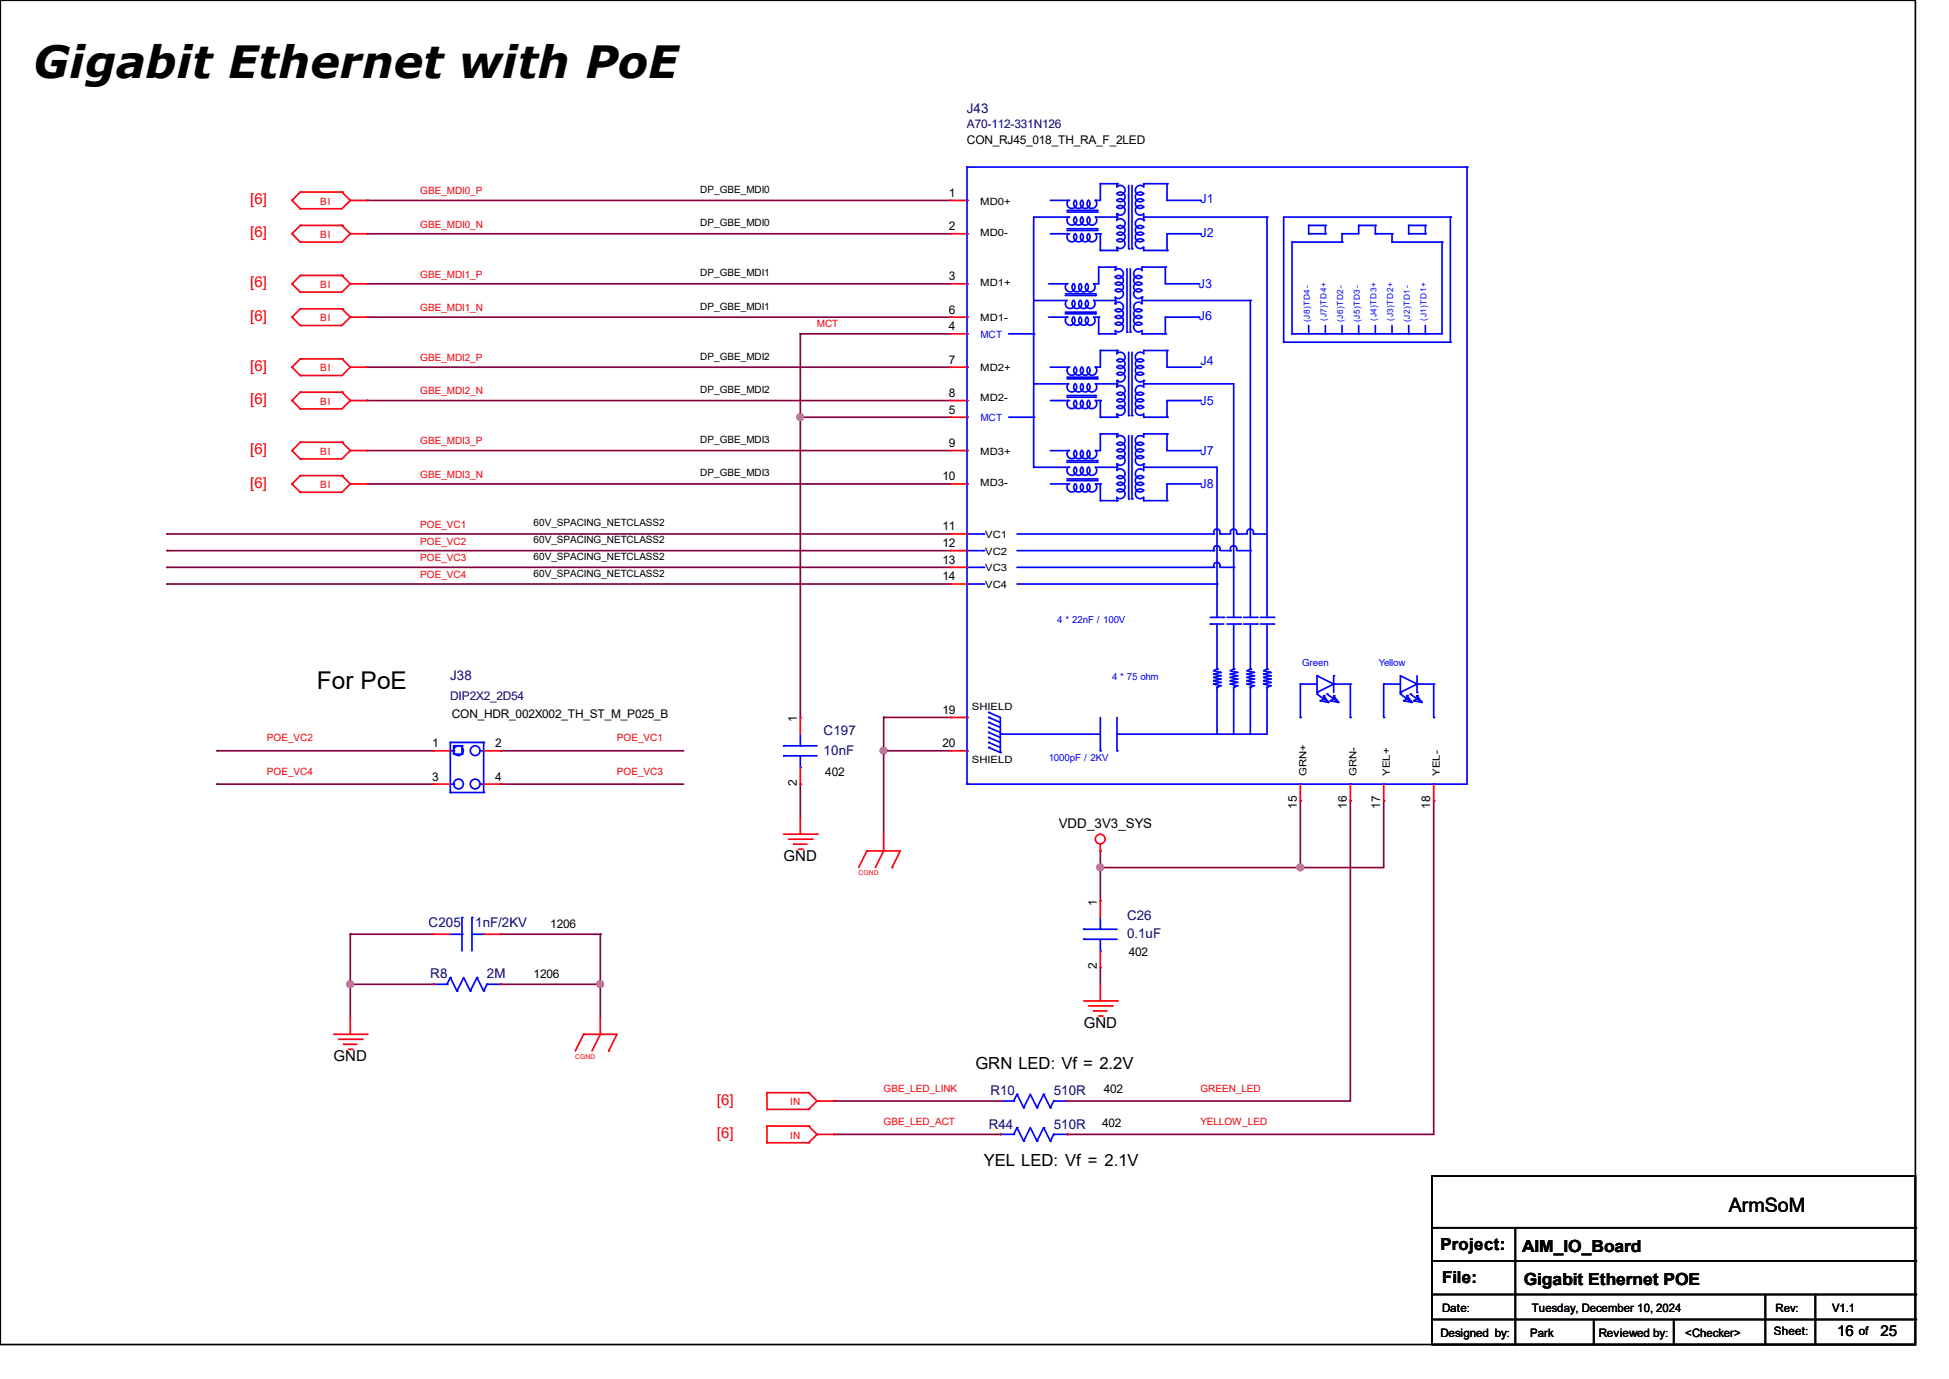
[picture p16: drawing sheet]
<svg xmlns="http://www.w3.org/2000/svg" width="297mm" height="210mm" viewBox="0 0 297 210" stroke-linecap="round" stroke-linejoin="round" font-family="sans-serif">
<defs><g id="words">
<text font-size="6.8" x="5.1" y="11.9">Gigabit Ethernet with PoE</text>
<text font-size="3.7" x="48.3" y="105">For PoE</text>
<text font-size="3" x="263.4" y="184.6">ArmSoM</text>
<g font-size="2.5">
<text x="148.6" y="162.9">GRN LED: Vf = 2.2V</text>
<text x="149.9" y="177.6">YEL LED: Vf = 2.1V</text>
<text x="219.5" y="190.4">Project:</text>
<text x="231.9" y="190.6">AIM_IO_Board</text>
<text x="219.8" y="195.5">File:</text>
<text x="232.2" y="195.7">Gigabit Ethernet POE</text>
</g>
<g font-size="2.3" fill="#f00">
<text x="38.1" y="31.1">[6]</text>
<text x="38.1" y="36.2">[6]</text>
<text x="38.1" y="43.8">[6]</text>
<text x="38.1" y="48.9">[6]</text>
<text x="38.1" y="56.5">[6]</text>
<text x="38.1" y="61.6">[6]</text>
<text x="38.1" y="69.2">[6]</text>
<text x="38.1" y="74.3">[6]</text>
<text x="109.3" y="173.3">[6]</text>
<text x="109.3" y="168.2">[6]</text>
</g>
<g font-size="2.3">
<text x="119.4" y="131.1">GND</text>
<text x="50.8" y="161.6">GND</text>
<text x="165.1" y="156.5">GND</text>
<text x="280" y="203.5">16</text>
<text x="286.6" y="203.5">25</text>
</g>
<g font-size="2" fill="#000080">
<text x="147.4" y="17.2">J43</text>
<text x="68.6" y="103.5">J38</text>
<text x="125.5" y="111.9">C197</text>
<text x="125.5" y="115">10nF</text>
<text x="65.3" y="141.1">C205</text>
<text x="72.4" y="141.1">1nF/2KV</text>
<text x="171.7" y="140.1">C26</text>
<text x="171.7" y="142.9">0.1uF</text>
<text x="65.6" y="149">R8</text>
<text x="74.2" y="149">2M</text>
<text x="150.9" y="166.8">R10</text>
<text x="160.6" y="166.8">510R</text>
<text x="150.7" y="171.9">R44</text>
<text x="160.6" y="171.9">510R</text>
</g>
<text font-size="2" x="161.3" y="126.2">VDD_3V3_SYS</text>
<g font-size="1.9" fill="#00f">
<text x="182.9" y="30.9">J1</text>
<text x="182.9" y="36">J2</text>
<text x="182.7" y="43.9">J3</text>
<text x="182.7" y="48.7">J6</text>
<text x="182.9" y="55.6">J4</text>
<text x="182.9" y="61.7">J5</text>
<text x="182.9" y="69.3">J7</text>
<text x="182.9" y="74.4">J8</text>
</g>
<g font-size="1.8">
<text x="147.4" y="22">CON_RJ45_018_TH_RA_F_2LED</text>
<text x="144.6" y="30">1</text>
<text x="144.6" y="35.1">2</text>
<text x="144.6" y="42.7">3</text>
<text x="144.6" y="47.8">6</text>
<text x="144.6" y="50.3">4</text>
<text x="144.6" y="55.4">7</text>
<text x="144.6" y="63">5</text>
<text x="144.6" y="60.5">8</text>
<text x="144.6" y="68.1">9</text>
<text x="143.6" y="73.2">10</text>
<text x="143.6" y="80.8">11</text>
<text x="143.6" y="83.3">12</text>
<text x="143.6" y="85.9">13</text>
<text x="143.6" y="88.4">14</text>
<text x="65.9" y="113.8">1</text>
<text x="68.9" y="109.3">CON_HDR_002X002_TH_ST_M_P025_B</text>
<text x="75.5" y="113.8">2</text>
<text x="121.4" y="110" transform="rotate(-90 121.4 110)">1</text>
<text x="143.6" y="108.7">19</text>
<text x="143.6" y="113.8">20</text>
<text x="65.9" y="118.9">3</text>
<text x="75.5" y="118.9">4</text>
<text x="121.4" y="119.7" transform="rotate(-90 121.4 119.7)">2</text>
<text x="125.8" y="118.2">402</text>
<text x="197.6" y="123.2" transform="rotate(-90 197.6 123.2)">15</text>
<text x="205.2" y="123.2" transform="rotate(-90 205.2 123.2)">16</text>
<text x="210.3" y="123.2" transform="rotate(-90 210.3 123.2)">17</text>
<text x="217.9" y="123.2" transform="rotate(-90 217.9 123.2)">18</text>
<text x="167.1" y="138" transform="rotate(-90 167.1 138)">1</text>
<text x="83.9" y="141.4">1206</text>
<text x="81.3" y="149">1206</text>
<text x="167.1" y="147.6" transform="rotate(-90 167.1 147.6)">2</text>
<text x="172" y="145.7">402</text>
<text x="168.2" y="166.5">402</text>
<text x="167.9" y="171.6">402</text>
<text x="219.5" y="203.6">Designed by:</text>
<text x="219.8" y="199.8">Date:</text>
<text x="233.2" y="203.6">Park</text>
<text x="233.5" y="199.8">Tuesday, December 10, 2024</text>
<text x="243.6" y="203.6">Reviewed by:</text>
<text x="256.8" y="203.6">&lt;Checker&gt;</text>
<text x="270.3" y="203.3">Sheet:</text>
<text x="279.2" y="199.8">V1.1</text>
<text x="283.3" y="203.3">of</text>
</g>
<g font-size="1.8" fill="#000080">
<text x="147.4" y="19.4">A70-112-331N126</text>
<text x="68.6" y="106.6">DIP2X2_2D54</text>
</g>
<text font-size="1.7" x="270.6" y="199.8">Rev:</text>
<g font-size="1.5" fill="#f00">
<text x="64.1" y="29.6">GBE_MDI0_P</text>
<text x="48.8" y="31.2">BI</text>
<text x="64.1" y="34.7">GBE_MDI0_N</text>
<text x="48.8" y="36.2">BI</text>
<text x="48.8" y="43.9">BI</text>
<text x="64.1" y="47.4">GBE_MDI1_N</text>
<text x="64.1" y="42.3">GBE_MDI1_P</text>
<text x="48.8" y="48.9">BI</text>
<text x="124.5" y="49.8">MCT</text>
<text x="48.8" y="56.6">BI</text>
<text x="64.1" y="55">GBE_MDI2_P</text>
<text x="48.8" y="61.6">BI</text>
<text x="64.1" y="60.1">GBE_MDI2_N</text>
<text x="48.8" y="69.3">BI</text>
<text x="64.1" y="67.7">GBE_MDI3_P</text>
<text x="48.8" y="74.3">BI</text>
<text x="64.1" y="72.8">GBE_MDI3_N</text>
<text x="64.1" y="80.4">POE_VC1</text>
<text x="64.1" y="82.9">POE_VC2</text>
<text x="64.1" y="85.5">POE_VC3</text>
<text x="64.1" y="88">POE_VC4</text>
<text x="40.7" y="112.9">POE_VC2</text>
<text x="94" y="112.9">POE_VC1</text>
<text x="40.7" y="118">POE_VC4</text>
<text x="94" y="118">POE_VC3</text>
<text x="134.7" y="166.2">GBE_LED_LINK</text>
<text x="182.9" y="166.2">GREEN_LED</text>
<text x="120.4" y="173.4">IN</text>
<text x="120.4" y="168.3">IN</text>
<text x="134.7" y="171.3">GBE_LED_ACT</text>
<text x="182.9" y="171.3">YELLOW_LED</text>
</g>
<g font-size="1.5">
<text x="106.7" y="29.4">DP_GBE_MDI0</text>
<text x="106.7" y="34.5">DP_GBE_MDI0</text>
<text x="149.4" y="31.2">MD0+</text>
<text x="149.4" y="36">MD0-</text>
<text x="106.7" y="47.2">DP_GBE_MDI1</text>
<text x="106.7" y="42.1">DP_GBE_MDI1</text>
<text x="149.4" y="43.6">MD1+</text>
<text x="149.4" y="48.9">MD1-</text>
<text x="106.7" y="59.9">DP_GBE_MDI2</text>
<text x="106.7" y="54.8">DP_GBE_MDI2</text>
<text x="149.4" y="56.6">MD2+</text>
<text x="149.4" y="61.1">MD2-</text>
<text x="106.7" y="67.5">DP_GBE_MDI3</text>
<text x="149.4" y="69.3">MD3+</text>
<text x="106.7" y="72.6">DP_GBE_MDI3</text>
<text x="149.4" y="74.1">MD3-</text>
<text x="81.3" y="80.2">60V_SPACING_NETCLASS2</text>
<text x="81.3" y="82.7">60V_SPACING_NETCLASS2</text>
<text x="150.2" y="82">VC1</text>
<text x="81.3" y="85.3">60V_SPACING_NETCLASS2</text>
<text x="81.3" y="87.8">60V_SPACING_NETCLASS2</text>
<text x="150.2" y="84.5">VC2</text>
<text x="150.2" y="87">VC3</text>
<text x="150.2" y="89.6">VC4</text>
<text x="148.1" y="108.1">SHIELD</text>
<text x="148.1" y="116.2">SHIELD</text>
<text x="199.1" y="118.1" transform="rotate(-90 199.1 118.1)">GRN+</text>
<text x="206.7" y="118.1" transform="rotate(-90 206.7 118.1)">GRN-</text>
<text x="211.8" y="118.1" transform="rotate(-90 211.8 118.1)">YEL+</text>
<text x="219.4" y="118.1" transform="rotate(-90 219.4 118.1)">YEL-</text>
</g>
<g font-size="1.5" fill="#00f">
<text x="149.4" y="51.5">MCT</text>
<text x="149.4" y="64.2">MCT</text>
<text x="161.1" y="94.9">4 * 22nF / 100V</text>
<text x="198.4" y="101.5">Green</text>
<text x="210.1" y="101.5">Yellow</text>
<text x="169.5" y="103.5">4 * 75 ohm</text>
<text x="159.8" y="116">1000pF / 2KV</text>
</g>
<g font-size="1.3" fill="#00f">
<text x="199.6" y="49.1" transform="rotate(-90 199.6 49.1)">(J8)TD4-</text>
<text x="202.1" y="48.8" transform="rotate(-90 202.1 48.8)">(J7)TD4+</text>
<text x="204.7" y="49.1" transform="rotate(-90 204.7 49.1)">(J6)TD2-</text>
<text x="207.2" y="49.1" transform="rotate(-90 207.2 49.1)">(J5)TD3-</text>
<text x="209.8" y="48.8" transform="rotate(-90 209.8 48.8)">(J4)TD3+</text>
<text x="212.3" y="48.8" transform="rotate(-90 212.3 48.8)">(J3)TD2+</text>
<text x="214.8" y="49.1" transform="rotate(-90 214.8 49.1)">(J2)TD1-</text>
<text x="217.4" y="48.8" transform="rotate(-90 217.4 48.8)">(J1)TD1+</text>
</g>
<g font-size="1" fill="#f00">
<text x="130.9" y="133.3">CGND</text>
<text x="87.7" y="161.2">CGND</text>
</g>
</g></defs>
<g fill="none" stroke="#000" stroke-width=".25">
<path d="M0 0h291.9v204.8h-291.9zM218.2 179.1h73.7v25.7h-73.7zM218.2 187h73.7M218.2 192.1h73.7M218.2 197.1h73.7M230.9 187v17.8M269 197.1v7.7M276.6 197.1v7.7M291.9 187h.1M291.9 192.1h.1M291.9 197.1h.1M218.2 201h73.7"/>
<path d="M230.9 204.8h.1M242.9 204.8h.1M242.9 201v3.8M255.1 204.8h.1M255.1 201v3.8M269 204.8h.1M276.6 204.8h.1M291.9 201h.1"/>
</g>
<g fill="none" stroke="#800040" stroke-width=".25">
<path d="M55.9 35.6h.1M55.9 30.5h.1M55.9 35.6h88.9M55.9 30.5h88.9M55.9 48.3h.1M55.9 43.2h.1M55.9 55.9h.1M55.9 48.3h88.9M55.9 43.2h88.9M55.9 55.9h88.9M122 50.8h.1M122 50.8v58.5"/>
<path d="M122 50.8h22.8M55.9 61h.1M55.9 73.7h.1M55.9 68.6h.1M55.9 61h88.9M55.9 73.7h88.9M55.9 68.6h88.9M122 63.5h.1M122 63.5h22.8M25.4 81.3h.1M25.4 83.9h.1M25.4 86.4h.1"/>
<path d="M25.4 88.9h.1M25.4 81.3h119.4M25.4 83.9h119.4M25.4 86.4h119.4M25.4 88.9h119.4M33.1 114.3h.1M33.1 119.4h.1M33.1 114.3h33M33.1 119.4h33M76.2 114.3h.1M76.2 119.4h.1M76.2 114.3h28"/>
<path d="M76.2 119.4h28M122 119.4h.1M122 119.4v5.1M134.7 109.3h.1M134.7 114.3h.1M134.7 109.3h10.1M134.7 109.3v17.7M134.7 114.3h10.1M167.7 132.1h.1M167.7 129.6h.1M167.7 129.6v7.6M198.2 122h.1"/>
<path d="M198.2 132.1h.1M198.2 122v10.1M205.8 122h.1M205.8 122v45.7h-43.2M210.9 122h.1M210.9 122v10.1h-43.2M218.5 122h.1M218.5 122v50.8h-55.9M53.4 149.9h.1M53.4 142.3h.1M53.4 149.9h12.7M53.4 142.3h12.7"/>
<path d="M53.4 142.3v12.7M76.2 149.9h.1M76.2 142.3h.1M76.2 149.9h15.3M76.2 142.3h15.3M91.5 149.9h.1M91.5 142.3h.1M91.5 142.3v12.7M167.7 147.4h.1M167.7 147.4v2.5M127 172.8h.1M127 167.7h.1"/>
<path d="M127 172.8h25.4M127 167.7h25.4M162.6 167.7h.1M162.6 172.8h.1"/>
</g>
<g fill="#f0f" stroke="#f0f" stroke-width=".25">
<circle cx="134.6" cy="114.3" r=".49"/>
<circle cx="91.5" cy="149.9" r=".49"/>
<circle cx="53.4" cy="149.9" r=".49"/>
<circle cx="121.9" cy="63.5" r=".49"/>
<circle cx="198.1" cy="132.1" r=".49"/>
<circle cx="167.7" cy="132.1" r=".49"/>
</g>
<g fill="none" stroke="#f00" stroke-width=".25">
<path d="M44.5 35.6h.1M44.5 30.5h.1M44.5 35.6l1.3 1.3M44.5 30.5l1.3 1.3M45.8 34.3h.1M45.8 36.9h.1M45.8 29.3h.1M45.8 31.8h.1M45.8 34.3h6.3M45.8 34.3l-1.3 1.3M45.8 29.3h6.3M45.8 29.3l-1.3 1.2"/>
<path d="M52.1 34.3h.1M52.1 29.3h.1M52.1 34.3l1.3 1.3M52.1 29.3l1.3 1.2M53.4 35.6h.1M53.4 30.5h.1M53.4 35.6h2.5M53.4 35.6l-1.3 1.3h-6.3M53.4 30.5h2.5M53.4 30.5l-1.3 1.3h-6.3M55.9 35.6h.1M55.9 30.5h.1"/>
<path d="M144.8 30.5h.1M144.8 35.6h.1M144.8 35.6h2.6M144.8 30.5h2.6M44.5 55.9h.1M44.5 48.3h.1M44.5 43.2h.1M44.5 55.9l1.3 1.3M44.5 48.3l1.3 1.3M44.5 43.2l1.3 1.3M45.8 59.7h.1M45.8 54.7h.1"/>
<path d="M45.8 57.2h.1M45.8 47h.1M45.8 49.6h.1M45.8 42h.1M45.8 44.5h.1M45.8 59.7h6.3M45.8 59.7l-1.3 1.3M45.8 54.7h6.3M45.8 54.7l-1.3 1.2M45.8 47h6.3M45.8 47l-1.3 1.3M45.8 42h6.3"/>
<path d="M45.8 42l-1.3 1.2M52.1 59.7h.1M52.1 54.7h.1M52.1 47h.1M52.1 42h.1M52.1 59.7l1.3 1.3M52.1 54.7l1.3 1.2M52.1 47l1.3 1.3M52.1 42l1.3 1.2M53.4 55.9h.1M53.4 48.3h.1M53.4 43.2h.1"/>
<path d="M53.4 55.9h2.5M53.4 55.9l-1.3 1.3h-6.3M53.4 48.3h2.5M53.4 48.3l-1.3 1.3h-6.3M53.4 43.2h2.5M53.4 43.2l-1.3 1.3h-6.3M55.9 55.9h.1M55.9 48.3h.1M55.9 43.2h.1M144.8 43.2h.1M144.8 50.8h.1M144.8 48.3h.1"/>
<path d="M144.8 55.9h.1M144.8 55.9h2.6M144.8 48.3h2.6M144.8 43.2h2.6M144.8 50.8h2.6M44.5 73.7h.1M44.5 68.6h.1M44.5 61h.1M44.5 73.7l1.3 1.3M44.5 68.6l1.3 1.3M44.5 61l1.3 1.3M45.8 72.4h.1"/>
<path d="M45.8 75h.1M45.8 67.4h.1M45.8 69.9h.1M45.8 62.3h.1M45.8 72.4h6.3M45.8 72.4l-1.3 1.3M45.8 67.4h6.3M45.8 67.4l-1.3 1.2M52.1 72.4h.1M52.1 67.4h.1M52.1 72.4l1.3 1.3M52.1 67.4l1.3 1.2"/>
<path d="M53.4 73.7h.1M53.4 68.6h.1M53.4 61h.1M53.4 73.7h2.5M53.4 73.7l-1.3 1.3h-6.3M53.4 68.6h2.5M53.4 68.6l-1.3 1.3h-6.3M53.4 61h2.5M53.4 61l-1.3 1.3h-6.3M55.9 73.7h.1M55.9 68.6h.1M55.9 61h.1"/>
<path d="M144.8 63.5h.1M144.8 61h.1M144.8 68.6h.1M144.8 73.7h.1M144.8 73.7h2.6M144.8 68.6h2.6M144.8 61h2.6M144.8 63.5h2.6M144.8 81.3h.1M144.8 83.9h.1M144.8 86.4h.1M144.8 88.9h.1"/>
<path d="M144.8 81.3h2.6M144.8 83.9h2.6M144.8 86.4h2.6M144.8 88.9h2.6M66.1 114.3h.1M66.1 119.4h.1M66.1 114.3h2.5M66.1 119.4h2.5M73.7 114.3h2.5M73.7 119.4h2.5M76.2 114.3h.1M76.2 119.4h.1"/>
<path d="M122 109.3h.1M122 119.4h.1M122 109.3v2.5M122 116.9v2.5M144.8 109.3h.1M144.8 114.3h.1M144.8 109.3h2.6M144.8 114.3h2.6M198.2 119.4v2.6M205.8 119.4v2.6M210.9 119.4v2.6M218.5 119.4v2.6"/>
<path d="M119.4 127h5.1M120.2 127.8h3.5M120.9 128.6h.1M120.9 128.6h2.1M121.7 129.3h.5M122 127h.1M122 124.5v2.5M122.2 129.3h.1M123.7 127.8h.1M124.5 127h.1M132.1 129.6h.1M132.1 129.6l-1.2 2.5"/>
<path d="M132.1 129.6h5.1l-1.3 2.5M134.7 129.6h.1M134.7 127v2.6M134.7 129.6l-1.3 2.5M135.9 132.1h.1M167.7 129.6h.1M167.7 137.2h.1M167.7 128.6v1M167.7 137.2v2.5M198.2 122h.1M205.8 122h.1M210.9 122h.1"/>
<path d="M218.5 122h.1M50.8 157.5h5.1M51.6 158.3h3.6M52.4 159h.1M52.4 159h2M53.1 159.8h.5M53.4 157.5h.1M53.4 155v2.5M53.6 159.8h.1M55.2 158.3h.1M55.9 157.5h.1M66.1 142.3h.1"/>
<path d="M66.1 149.9h.1M66.1 142.3h2.5M73.7 142.3h2.5M76.2 142.3h.1M76.2 149.9h.1M88.9 157.5h.1M88.9 157.5h5.1l-1.2 2.6M88.9 157.5l-1.2 2.6M91.5 157.5h.1M91.5 155v2.5M91.5 157.5l-1.3 2.6M165.1 152.4h5.1"/>
<path d="M165.9 153.2h3.6M166.7 154h.1M166.7 154h2M167.4 154.7h.5M167.7 152.4h.1M167.7 147.4h.1M167.7 144.8v2.6M167.7 149.9v2.5M167.9 154.7h.1M169.5 153.2h.1M170.2 152.4h.1M92.8 160.1h.1"/>
<path d="M116.9 171.5h.1M116.9 174h.1M116.9 166.4h.1M116.9 169h.1M116.9 174h6.3M116.9 171.5h6.3M116.9 166.4v2.6M116.9 171.5v2.5M116.9 169h6.3M116.9 166.4h6.3M123.2 171.5h.1M123.2 174h.1"/>
<path d="M123.2 166.4h.1M123.2 169h.1M123.2 171.5l1.3 1.3M123.2 166.4l1.3 1.3M124.5 172.8h.1M124.5 167.7h.1M124.5 172.8h2.5M124.5 172.8l-1.3 1.2M124.5 167.7h2.5M124.5 167.7l-1.3 1.3M127 172.8h.1M127 167.7h.1"/>
<path d="M152.4 167.7h.1M152.4 172.8h.1M162.6 167.7h.1M162.6 172.8h.1"/>
<circle cx="167.7" cy="127.8" r=".74"/>
</g>
<g fill="none" stroke="#00f" stroke-width=".25">
<path d="M147.4 30.5h.1M147.4 35.6h.1M147.4 25.4h.1M147.4 25.4h76.2M147.4 25.4v94M160.1 35.6h2.8M160.1 30.5h2.8M162.6 34.8h4.6M162.6 32h4.6M162.6 32.3h4.6M162.6 35.1h4.6M162.8 35.6a.74 .74 0 0 0 0 1 .74 .74 0 0 0 1.1 0 .74 .74 0 0 0 0-1"/>
<path d="M162.8 30.5a.74 .74 0 0 0 0 1 .74 .74 0 0 0 1.1 0 .74 .74 0 0 0 0-1M162.8 33a.74 .74 0 0 0 0 1.1 .74 .74 0 0 0 1.1 0 .74 .74 0 0 0 0-1.1M162.9 33.1h.1M162.9 30.5h.1M162.9 35.6h.1M162.9 33.1h-5.4v38.1M163.8 35.6a.74 .74 0 0 0 0 1 .74 .74 0 0 0 1.1 0 .74 .74 0 0 0 0-1M163.8 33a.74 .74 0 0 0 0 1.1 .74 .74 0 0 0 1.1 0 .74 .74 0 0 0 0-1.1M163.8 30.5a.74 .74 0 0 0 0 1 .74 .74 0 0 0 1.1 0 .74 .74 0 0 0 0-1M164.9 35.6a.74 .74 0 0 0-.1 1 .74 .74 0 0 0 1.1 0 .74 .74 0 0 0 0-1M164.9 33a.74 .74 0 0 0-.1 1.1 .74 .74 0 0 0 1.1 0 .74 .74 0 0 0 0-1.1M164.9 30.5a.74 .74 0 0 0-.1 1 .74 .74 0 0 0 1.1 0 .74 .74 0 0 0 0-1"/>
<path d="M165.9 35.6a.74 .74 0 0 0 0 1 .74 .74 0 0 0 1 0 .74 .74 0 0 0 0-1M165.9 33a.74 .74 0 0 0 0 1.1 .74 .74 0 0 0 1 0 .74 .74 0 0 0 0-1.1M165.9 30.5a.74 .74 0 0 0 0 1 .74 .74 0 0 0 1 0 .74 .74 0 0 0 0-1M166.9 30.5h.1M166.9 33.1h3.3M166.9 35.6h.8M167.2 34.8h.1M167.2 32h.1M167.2 32.3h.1M167.2 35.1h.1M167.7 38.1h.1M167.7 35.6h.1"/>
<path d="M167.7 28h.1M167.7 28v2.5h-.8M167.7 35.6v2.5M167.7 38.1h2.5M167.7 28h2.5M170.2 36.6a.74 .74 0 0 1 1 0 .74 .74 0 0 1 0 1 .74 .74 0 0 1-1 .1v.4M170.2 35.6a.74 .74 0 0 1 1 0 .74 .74 0 0 1 0 1 .74 .74 0 0 1-1 0M170.2 33.5a.74 .74 0 0 1 1 0 .74 .74 0 0 1 0 1.1 .74 .74 0 0 1-1 0M170.2 34.5a.74 .74 0 0 1 1 0 .74 .74 0 0 1 0 1.1 .74 .74 0 0 1-1 0M170.2 29.5a.74 .74 0 0 1 1 0 .74 .74 0 0 1 0 1 .74 .74 0 0 1-1 0M170.2 31.5a.74 .74 0 0 1 1 0 .74 .74 0 0 1 0 1 .74 .74 0 0 1-1 .1M170.2 30.5a.74 .74 0 0 1 1 0 .74 .74 0 0 1 0 1 .74 .74 0 0 1-1 .1"/>
<path d="M170.2 28.5a.74 .74 0 0 1 1-.1 .74 .74 0 0 1 0 1.1 .74 .74 0 0 1-1 0M170.2 38.1h.1M170.2 28h.1M170.2 33.1h.1M170.2 32.6h.1M170.2 28v.5M170.2 32.6v1M172 37.9h.1M172 28.2v9.7M172.5 37.9h.1M172.5 28.2v9.7M174.3 38.1h.1"/>
<path d="M174.3 28h.1M174.3 33.6h.1M174.3 33.1h18.8M174.3 28v.5M174.3 38.1h3.5M174.3 28h3.5M174.3 34.6a.74 .74 0 0 0-1.1-.1 .74 .74 0 0 0 0 1.1 .74 .74 0 0 0 1.1 0 .74 .74 0 0 0-1.1 0 .74 .74 0 0 0 0 1 .74 .74 0 0 0 1.1 0 .74 .74 0 0 0-1.1 0 .74 .74 0 0 0 0 1 .74 .74 0 0 0 1.1 0v.5M174.3 33.6a.74 .74 0 0 0-1.1-.1 .74 .74 0 0 0 0 1.1 .74 .74 0 0 0 1.1 0M174.3 31.5a.74 .74 0 0 0-1.1 0 .74 .74 0 0 0 0 1 .74 .74 0 0 0 1.1 0v1.1M174.3 28.5a.74 .74 0 0 0-1.1 0 .74 .74 0 0 0 0 1 .74 .74 0 0 0 1.1 0 .74 .74 0 0 0-1.1 0 .74 .74 0 0 0 0 1 .74 .74 0 0 0 1.1 0 .73 .73 0 0 0-1.1 0 .73 .73 0 0 0 0 1 .73 .73 0 0 0 1.1 0M177.8 38.1h.1M177.8 28h.1"/>
<path d="M177.8 28v2.5h5.1M182.9 35.6h.1M182.9 30.5h.1M182.9 35.6h-5.1v2.5M193.1 33.1h.1M193.1 33.1v60.9M196.9 36.9h.1M196.9 36.9v13.9M196.9 36.9h7.6M199.4 35.6h.1M199.4 34.3h.1M199.4 35.6h2.6"/>
<path d="M199.4 34.3h2.6M199.4 34.3v1.3M202 35.6h.1M202 34.3h.1M202 34.3v1.3M204.5 36.9h.1M204.5 35.6h.1M204.5 35.6v1.3M207.1 34.3h.1M207.1 34.3v1.3h-2.6M207.1 34.3h2.5M209.6 35.6h.1"/>
<path d="M209.6 34.3h.1M209.6 35.6h2.5M209.6 34.3v1.3M212.1 36.9h.1M212.1 35.6h.1M212.1 36.9h7.7M212.1 35.6v1.3M214.7 35.6h.1M214.7 34.3h.1M214.7 35.6h2.5M214.7 34.3h2.5M214.7 34.3v1.3"/>
<path d="M217.2 35.6h.1M217.2 34.3h.1M217.2 34.3v1.3M219.8 36.9h.1M219.8 36.9v13.9h-22.9M221 33.1h.1M221 33.1h-25.4v19M221 33.1v19M223.6 25.4h.1M223.6 25.4v94h-76.2M147.4 50.8h.1M147.4 48.3h.1"/>
<path d="M147.4 43.2h.1M147.4 55.9h.1M153.7 50.8h3.8M157.5 45.8h.1M157.5 50.8h.1M157.5 58.5h.1M157.5 45.8h5.1M157.5 58.5h5.4M159.8 48.3h2.8M159.8 43.2h2.8M160.1 55.9h2.8M162.3 45h4.6"/>
<path d="M162.3 47.8h4.6M162.3 44.7h4.6M162.3 47.5h4.6M162.6 48.3a.74 .74 0 0 0 0 1 .74 .74 0 0 0 1 0 .74 .74 0 0 0 0-1M162.6 43.2a.74 .74 0 0 0 0 1 .74 .74 0 0 0 1 0 .74 .74 0 0 0 0-1M162.6 45.7a.74 .74 0 0 0 0 1.1 .74 .74 0 0 0 1 0 .74 .74 0 0 0 0-1.1M162.6 48.3h.1M162.6 43.2h.1M162.6 57.4h4.6M162.6 57.7h4.6M162.8 58.4a.74 .74 0 0 0 0 1.1 .74 .74 0 0 0 1.1 0 .74 .74 0 0 0 0-1.1M162.8 55.9a.74 .74 0 0 0 0 1 .74 .74 0 0 0 1.1 0 .74 .74 0 0 0 0-1"/>
<path d="M162.9 55.9h.1M163.6 48.3a.74 .74 0 0 0 0 1 .74 .74 0 0 0 1 0 .74 .74 0 0 0 .1-1M163.6 45.7a.74 .74 0 0 0 0 1.1 .74 .74 0 0 0 1 0 .74 .74 0 0 0 .1-1.1M163.6 43.2a.74 .74 0 0 0 0 1 .74 .74 0 0 0 1 0 .74 .74 0 0 0 .1-1M163.8 58.4a.74 .74 0 0 0 0 1.1 .74 .74 0 0 0 1.1 0 .74 .74 0 0 0 0-1.1M163.8 55.9a.74 .74 0 0 0 0 1 .74 .74 0 0 0 1.1 0 .74 .74 0 0 0 0-1M164.6 48.3a.74 .74 0 0 0 0 1 .74 .74 0 0 0 1 0 .74 .74 0 0 0 .1-1M164.6 45.7a.74 .74 0 0 0 0 1.1 .74 .74 0 0 0 1 0 .74 .74 0 0 0 .1-1.1M164.6 43.2a.74 .74 0 0 0 0 1 .74 .74 0 0 0 1 0 .74 .74 0 0 0 .1-1M164.9 58.4a.74 .74 0 0 0-.1 1.1 .74 .74 0 0 0 1.1 0 .74 .74 0 0 0 0-1.1M164.9 55.9a.74 .74 0 0 0-.1 1 .74 .74 0 0 0 1.1 0 .74 .74 0 0 0 0-1M165.6 48.3a.74 .74 0 0 0 0 1 .74 .74 0 0 0 1 0 .74 .74 0 0 0 .1-1"/>
<path d="M165.6 45.7a.74 .74 0 0 0 0 1.1 .74 .74 0 0 0 1 0 .74 .74 0 0 0 .1-1.1l3.3 .1M165.6 43.2a.74 .74 0 0 0 0 1 .74 .74 0 0 0 1 0 .74 .74 0 0 0 .1-1M165.9 58.4a.74 .74 0 0 0 0 1.1 .74 .74 0 0 0 1 0 .74 .74 0 0 0 0-1.1M165.9 55.9a.74 .74 0 0 0 0 1 .74 .74 0 0 0 1 0 .74 .74 0 0 0 0-1M166.7 43.2h.1M166.7 48.3h.7M166.9 55.9h.1M166.9 45h.1M166.9 47.8h.1M166.9 44.7h.1M166.9 47.5h.1M166.9 58.5h3.3"/>
<path d="M167.2 57.4h.1M167.2 57.7h.1M167.4 48.3h.1M167.4 50.8h.1M167.4 40.7h.1M167.4 40.7v2.5h-.7M167.4 48.3v2.5M167.4 50.8h2.6M167.4 40.7h2.6M167.7 53.4h.1M167.7 53.4h2.5M167.7 53.4v2.5h-.8"/>
<path d="M169.9 49.3a.74 .74 0 0 1 1.1 0 .74 .74 0 0 1 0 1 .74 .74 0 0 1-1 .1M169.9 48.3a.74 .74 0 0 1 1.1 0 .74 .74 0 0 1 0 1 .74 .74 0 0 1-1 0M169.9 46.2a.74 .74 0 0 1 1.1 0 .74 .74 0 0 1 0 1.1 .74 .74 0 0 1-1 0M169.9 47.2a.74 .74 0 0 1 1.1 0 .74 .74 0 0 1 0 1.1 .74 .74 0 0 1-1 0M169.9 44.2a.74 .74 0 0 1 1.1 0 .74 .74 0 0 1 0 1 .74 .74 0 0 1-1 .1v1M169.9 43.2a.74 .74 0 0 1 1.1 0 .74 .74 0 0 1 0 1 .74 .74 0 0 1-1 .1M169.9 42.2a.74 .74 0 0 1 1.1 0 .74 .74 0 0 1 0 1 .74 .74 0 0 1-1 0M169.9 41.2a.74 .74 0 0 1 1.1-.1 .74 .74 0 0 1 0 1.1 .74 .74 0 0 1-1 0M170 50.8h.1M170 40.7h.1M170 45.8h.1M170 46.3h.1"/>
<path d="M170 40.7v.5M170 50.3v.5M170.2 58.9a.74 .74 0 0 1 1 0 .74 .74 0 0 1 0 1.1 .74 .74 0 0 1-1 0M170.2 53.9a.74 .74 0 0 1 1-.1 .74 .74 0 0 1 0 1.1 .74 .74 0 0 1-1 0M170.2 56.9a.74 .74 0 0 1 1 0 .74 .74 0 0 1 0 1 .74 .74 0 0 1-1 .1M170.2 55.9a.74 .74 0 0 1 1 0 .74 .74 0 0 1 0 1 .74 .74 0 0 1-1 .1M170.2 54.9a.74 .74 0 0 1 1 0 .74 .74 0 0 1 0 1 .74 .74 0 0 1-1 0M170.2 59.9a.74 .74 0 0 1 1 0 .74 .74 0 0 1 0 1.1 .74 .74 0 0 1-1 0M170.2 53.4h.1M170.2 58.5h.1M170.2 58h.1M170.2 53.4v.5"/>
<path d="M170.2 58v1M171.7 50.6h.1M171.7 40.9v9.7M172 53.6v9.7M172.3 50.6h.1M172.3 40.9v9.7M172.5 53.6v9.7M174 40.7h.1M174 50.8h.1M174 45.3h.1M174 40.7v.5a.74 .74 0 0 0-1-.1 .74 .74 0 0 0 0 1.1 .74 .74 0 0 0 1 0M174 45.8h16.5"/>
<path d="M174 50.8h3.6M174 40.7h3.6M174 45.3v1M174 48.3a.74 .74 0 0 0-1 0 .74 .74 0 0 0 0 1 .74 .74 0 0 0 1 0 .74 .74 0 0 0-1 0 .74 .74 0 0 0 0 1 .74 .74 0 0 0 1 0v.5M174 46.3a.74 .74 0 0 0-1-.1 .74 .74 0 0 0 0 1.1 .74 .74 0 0 0 1 0 .73 .73 0 0 0-1 0 .73 .73 0 0 0 0 1 .73 .73 0 0 0 1 0M174 42.2a.74 .74 0 0 0-1 0 .74 .74 0 0 0 0 1 .74 .74 0 0 0 1 0 .74 .74 0 0 0-1 0 .74 .74 0 0 0 0 1 .74 .74 0 0 0 1 0 .73 .73 0 0 0-1 0 .73 .73 0 0 0 0 1.1 .73 .73 0 0 0 1-.1M174.3 53.4h.1M174.3 58h.1M174.3 58.5h.1M174.3 53.4h3.5M174.3 53.4v.5M174.3 58v1"/>
<path d="M174.3 58.5h13.7v35.5M174.3 59a.74 .74 0 0 0-1.1-.1 .74 .74 0 0 0 0 1.1 .74 .74 0 0 0 1.1 0 .74 .74 0 0 0-1.1-.1 .74 .74 0 0 0 0 1.1 .74 .74 0 0 0 1.1 0 .73 .73 0 0 0-1.1 0 .73 .73 0 0 0 0 1 .73 .73 0 0 0 1.1 0M174.3 55.9a.74 .74 0 0 0-1.1 0 .74 .74 0 0 0 0 1 .74 .74 0 0 0 1.1 0 .73 .73 0 0 0-1.1 0 .73 .73 0 0 0 0 1.1 .73 .73 0 0 0 1.1-.1M174.3 53.9a.74 .74 0 0 0-1.1 0 .74 .74 0 0 0 0 1 .74 .74 0 0 0 1.1 0 .74 .74 0 0 0-1.1 0 .74 .74 0 0 0 0 1 .74 .74 0 0 0 1.1 0M177.6 40.7h.1M177.6 50.8h.1M177.6 40.7v2.5h5.1M177.8 53.4h.1M177.8 53.4v2.5h5.1M182.7 43.2h.1M182.7 48.3h.1M182.7 48.3h-5.1v2.5"/>
<path d="M182.9 55.9h.1M190.5 45.8h.1M190.5 45.8v48.2M195.6 52.1h.1M195.6 52.1h25.4M196.9 50.8h.1M199.4 50.8h.1M199.4 49.6v1.2M202 50.8h.1M202 49.6v1.2M204.5 50.8h.1M204.5 49.6v1.2"/>
<path d="M207.1 50.8h.1M207.1 49.6v1.2M209.6 50.8h.1M209.6 49.6v1.2M212.1 50.8h.1M212.1 49.6v1.2M214.7 50.8h.1M214.7 49.6v1.2M217.2 50.8h.1M217.2 49.6v1.2M221 52.1h.1M147.4 73.7h.1"/>
<path d="M147.4 68.6h.1M147.4 63.5h.1M147.4 61h.1M153.7 63.5h3.8M157.5 63.5h.1M157.5 71.2h.1M157.5 71.2h5.4M160.1 61h2.8M160.1 73.7h2.8M160.1 68.6h2.8M162.6 72.9h4.6M162.6 73.2h4.6"/>
<path d="M162.6 70.1h4.6M162.6 70.4h4.6M162.6 60.2h4.3M162.6 60.5h4.3M162.8 73.7a.74 .74 0 0 0 0 1 .74 .74 0 0 0 1.1 0 .74 .74 0 0 0 0-1M162.8 71.1a.74 .74 0 0 0 0 1.1 .74 .74 0 0 0 1.1 0 .74 .74 0 0 0 0-1.1M162.8 68.6a.74 .74 0 0 0 0 1 .74 .74 0 0 0 1.1 0 .74 .74 0 0 0 0-1M162.8 61a.74 .74 0 0 0 0 1 .74 .74 0 0 0 1.1 0 .74 .74 0 0 0 0-1M162.9 71.2h.1M162.9 68.6h.1M162.9 73.7h.1M162.9 61h.1"/>
<path d="M163.8 71.1a.74 .74 0 0 0 0 1.1 .74 .74 0 0 0 1.1 0 .74 .74 0 0 0 0-1.1M163.8 73.7a.74 .74 0 0 0 0 1 .74 .74 0 0 0 1.1 0 .74 .74 0 0 0 0-1M163.8 68.6a.74 .74 0 0 0 0 1 .74 .74 0 0 0 1.1 0 .74 .74 0 0 0 0-1M163.8 61a.74 .74 0 0 0 0 1 .74 .74 0 0 0 1.1 0 .74 .74 0 0 0 0-1M164.9 71.1a.74 .74 0 0 0-.1 1.1 .74 .74 0 0 0 1.1 0 .74 .74 0 0 0 0-1.1M164.9 73.7a.74 .74 0 0 0-.1 1 .74 .74 0 0 0 1.1 0 .74 .74 0 0 0 0-1M164.9 68.6a.74 .74 0 0 0-.1 1 .74 .74 0 0 0 1.1 0 .74 .74 0 0 0 0-1M164.9 61a.74 .74 0 0 0-.1 1 .74 .74 0 0 0 1.1 0 .74 .74 0 0 0 0-1M165.9 71.1a.74 .74 0 0 0 0 1.1 .74 .74 0 0 0 1 0 .74 .74 0 0 0 0-1.1M165.9 73.7a.74 .74 0 0 0 0 1 .74 .74 0 0 0 1 0 .74 .74 0 0 0 0-1M165.9 68.6a.74 .74 0 0 0 0 1 .74 .74 0 0 0 1 0 .74 .74 0 0 0 0-1M165.9 61a.74 .74 0 0 0 0 1 .74 .74 0 0 0 1 0 .74 .74 0 0 0 0-1"/>
<path d="M166.9 60.2h.1M166.9 60.5h.1M166.9 68.6h.1M166.9 71.2h3.3M166.9 61h.8M166.9 73.7h.8M167.2 72.9h.1M167.2 73.2h.1M167.2 70.1h.1M167.2 70.4h.1M167.7 73.7h.1M167.7 76.2h.1"/>
<path d="M167.7 61h.1M167.7 63.5h.1M167.7 66.1h.1M167.7 61v2.5M167.7 66.1v2.5h-.8M167.7 73.7v2.5M167.7 63.5h2.5M167.7 76.2h2.5M167.7 66.1h2.5M170.2 62a.74 .74 0 0 1 1 0 .74 .74 0 0 1 0 1 .74 .74 0 0 1-1 .1v.4M170.2 74.7a.74 .74 0 0 1 1 0 .74 .74 0 0 1 0 1 .74 .74 0 0 1-1 .1v.4M170.2 71.6a.74 .74 0 0 1 1 0 .74 .74 0 0 1 0 1.1 .74 .74 0 0 1-1 0"/>
<path d="M170.2 72.6a.74 .74 0 0 1 1 0 .74 .74 0 0 1 0 1.1 .74 .74 0 0 1-1 0M170.2 73.7a.74 .74 0 0 1 1 0 .74 .74 0 0 1 0 1 .74 .74 0 0 1-1 0M170.2 68.6a.74 .74 0 0 1 1 0 .74 .74 0 0 1 0 1 .74 .74 0 0 1-1 .1M170.2 69.6a.74 .74 0 0 1 1 0 .74 .74 0 0 1 0 1 .74 .74 0 0 1-1 .1M170.2 67.6a.74 .74 0 0 1 1 0 .74 .74 0 0 1 0 1 .74 .74 0 0 1-1 0M170.2 66.6a.74 .74 0 0 1 1-.1 .74 .74 0 0 1 0 1.1 .74 .74 0 0 1-1 0M170.2 61a.74 .74 0 0 1 1 0 .74 .74 0 0 1 0 1 .74 .74 0 0 1-1 0M170.2 76.2h.1M170.2 63.5h.1M170.2 71.2h.1M170.2 70.7h.1M170.2 66.1h.1"/>
<path d="M170.2 66.1v.5M170.2 70.7v1M172 63.3h.1M172 76h.1M172 66.3v9.7M172.5 76h.1M172.5 63.3h.1M172.5 66.3v9.7M174.3 63.5h.1M174.3 76.2h.1M174.3 71.2h.1M174.3 70.7h.1"/>
<path d="M174.3 66.1h.1M174.3 70.7v1a.74 .74 0 0 0-1.1-.1 .74 .74 0 0 0 0 1.1 .74 .74 0 0 0 1.1 0M174.3 71.2h11.2v22.8M174.3 63.5h3.5M174.3 63v.5M174.3 66.1v.5M174.3 76.2h3.5M174.3 66.1h3.5M174.3 72.7a.74 .74 0 0 0-1.1-.1 .74 .74 0 0 0 0 1.1 .74 .74 0 0 0 1.1 0 .74 .74 0 0 0-1.1 0 .74 .74 0 0 0 0 1 .74 .74 0 0 0 1.1 0 .73 .73 0 0 0-1.1 0 .73 .73 0 0 0 0 1 .73 .73 0 0 0 1.1 0v.5M174.3 62a.74 .74 0 0 0-1.1 0 .74 .74 0 0 0 0 1 .74 .74 0 0 0 1.1 0M174.3 66.6a.74 .74 0 0 0-1.1 0 .74 .74 0 0 0 0 1 .74 .74 0 0 0 1.1 0 .74 .74 0 0 0-1.1 0 .74 .74 0 0 0 0 1 .74 .74 0 0 0 1.1 0 .74 .74 0 0 0-1.1 0 .74 .74 0 0 0 0 1 .74 .74 0 0 0 1.1 0M174.3 69.6a.74 .74 0 0 0-1.1 0 .74 .74 0 0 0 0 1 .74 .74 0 0 0 1.1 0"/>
<path d="M177.8 63.5h.1M177.8 73.7h.1M177.8 76.2h.1M177.8 66.1h.1M177.8 66.1v2.5h5.1M177.8 73.7v2.5M177.8 73.7h5.1M182.9 61h.1M182.9 73.7h.1M182.9 68.6h.1M182.9 61h-5.1v2.5M147.4 81.3h2.5"/>
<path d="M147.4 88.9h2.5M147.4 83.9h2.5M147.4 86.4h2.5M149.9 83.9h.1M149.9 86.4h.1M149.9 88.9h.1M149.9 81.3h.1M155 81.3h30M155 88.9h30.5M155 83.9h30M155 86.4h30M184.4 95h.1"/>
<path d="M184.4 95h2.1M184.4 94h2.1M185 81.3h.1M185 83.9h.1M185 86.4h.1M185.5 88.9h.1M185.5 94h.1M185.5 95v6.9M185.9 83.8a.49 .49 0 0 0-.5-.7 .49 .49 0 0 0-.4 .7M185.9 86.4a.49 .49 0 0 0-.5-.8 .49 .49 0 0 0-.4 .8M185.9 81.3a.49 .49 0 0 0-.5-.7 .49 .49 0 0 0-.4 .7M186 81.3h.1"/>
<path d="M186 81.3h1.5M186 83.9h1.5M186 86.4h2M186.5 94h.1M187 95h2M187 94h2M187.5 83.9h.1M188 86.4h.1M188 94h.1M188 95v6.9M188.4 83.8a.49 .49 0 0 0-.4-.7 .49 .49 0 0 0-.4 .7M188.4 81.3a.49 .49 0 0 0-.4-.7 .49 .49 0 0 0-.4 .7"/>
<path d="M188.5 81.3h.1M188.5 81.3h1.5M188.5 83.9h2M189 95h.1M189 94h.1M189.5 95h2.1M189.5 94h2.1M190.5 83.9h.1M190.5 94h.1M190.5 95v6.9M191 81.3a.49 .49 0 0 0-.5-.7 .49 .49 0 0 0-.4 .7M191.1 81.3h.1"/>
<path d="M191.1 81.3h2M191.6 95h.1M191.6 94h.1M192.1 95h2M192.1 94h2M193.1 94h.1M193.1 95v6.9M194.1 95h.1M194.1 94h.1M68.6 113.1h.1M68.6 119.4h.5M68.6 113.1h5.1"/>
<path d="M68.6 113.1v7.6M68.6 114.3h.5M69.1 119.4h.1M69.1 114.9h.1M69.1 114.3h.1M69.1 113.6h.1M69.1 113.6v1.3M69.1 114.9h1.3M69.1 113.6h1.3M70.4 114.9h.1M70.4 113.6h.1M70.4 113.6v1.3"/>
<path d="M73.2 119.4h.5M73.2 114.3h.5M73.7 113.1h.1M73.7 114.3h.1M73.7 119.4h.1M73.7 113.1v7.6M119.4 113.6h.1M119.4 115.1h.1M119.4 113.6h5.1M119.4 115.1h5.1M122 116.9h.1M122 113.6h.1"/>
<path d="M122 111.8v1.8M122 115.1v1.8M147.4 114.3h.1M147.4 109.3h.1M147.4 119.4h.1M150.7 108.5h.1M150.7 109.3h.1M150.7 113.8h.1M150.7 110h.1M150.7 110.8h.1M150.7 113.1h.1M150.7 112.3h.1"/>
<path d="M150.7 111.5h.1M150.7 108.5l1.7 .8v5.3M150.7 109.3l1.7 .7M150.7 113.8l1.7 .8M150.7 110l1.7 .8M150.7 110.8l1.7 .7M150.7 113.1l1.7 .7M150.7 112.3l1.7 .8M150.7 111.5l1.7 .8M152.4 111.8h.1M152.4 114.6h.1M152.4 111.8h15.3"/>
<path d="M167.7 114.3h.1M167.7 109.3v5M170.2 114.3h.1M170.2 111.8h.1M170.2 109.3v5M185 102.7h.1M185 103.2h.1M185 103.7h.1M185 104.2h.1M185 102.7l1 .2M185 103.2l1 .2M185 103.7l1 .2"/>
<path d="M185 104.2l1 .2M185.5 104.7h.1M185.5 101.9h.1M185.5 101.9l-.5 .3 1 .2M185.5 104.7v7.1M186 102.4h.1M186 102.9h.1M186 103.4h.1M186 103.9h.1M186 104.4h.1M186 102.4l-1 .3M186 102.9l-1 .3"/>
<path d="M186 103.4l-1 .3M186 103.9l-1 .3M186 104.4l-.5 .3M187.5 104.2h.1M187.5 103.7h.1M187.5 103.2h.1M187.5 102.7h.1M187.5 104.2l1 .2M187.5 103.7l1 .2M187.5 103.2l1 .2M187.5 102.7l1 .2M188 104.7h.1"/>
<path d="M188 101.9h.1M188 104.7v7.1M188 101.9l-.5 .3 1 .2M188.5 104.4h.1M188.5 103.9h.1M188.5 103.4h.1M188.5 102.9h.1M188.5 102.4h.1M188.5 104.4l-.5 .3M188.5 103.9l-1 .3M188.5 103.4l-1 .3M188.5 102.9l-1 .3"/>
<path d="M188.5 102.4l-1 .3M190 104.2h.1M190 103.7h.1M190 103.2h.1M190 102.7h.1M190 104.2l1.1 .2M190 103.7l1.1 .2M190 103.2l1.1 .2M190 102.7l1.1 .2M190.5 104.7h.1M190.5 101.9h.1M190.5 104.7v7.1"/>
<path d="M190.5 101.9l-.5 .3 1.1 .2M191.1 104.4h.1M191.1 103.9h.1M191.1 103.4h.1M191.1 102.9h.1M191.1 102.4h.1M191.1 104.4l-.6 .3M191.1 103.9l-1.1 .3M191.1 103.4l-1.1 .3M191.1 102.9l-1.1 .3M191.1 102.4l-1.1 .3M192.6 104.2h.1"/>
<path d="M192.6 103.7h.1M192.6 103.2h.1M192.6 102.7h.1M192.6 104.2l1 .2M192.6 103.7l1 .2M192.6 103.2l1 .2M192.6 102.7l1 .2M193.1 104.7h.1M193.1 101.9h.1M193.1 104.7v7.1h-22.9M193.1 101.9l-.5 .3 1 .2M193.6 104.4h.1"/>
<path d="M193.6 103.9h.1M193.6 103.4h.1M193.6 102.9h.1M193.6 102.4h.1M193.6 104.4l-.5 .3M193.6 103.9l-1 .3M193.6 103.4l-1 .3M193.6 102.9l-1 .3M193.6 102.4l-1 .3M198.2 119.4h.1M198.2 109.3h.1M198.2 104.2h.1"/>
<path d="M198.2 104.2v5.1M198.2 104.2h2.5M200.7 105.7h.1M200.7 102.9h.1M200.7 105.5h.1M200.7 105.7l1.8 1.3M200.7 102.9v2.6M200.7 102.9l2.5 1.3M201.2 106.7h.1M201.2 106.7l1.3 .3M201.7 106h.1M201.7 106.5h.1"/>
<path d="M201.7 106l.8 1M201.7 106v.5M201.7 106.5l-.5 .2M202.2 105.7h.1M202.2 105.7l1.8 1.3M202.7 106.7h.1M202.7 106.7l1.3 .3M203.2 102.9h.1M203.2 106h.1M203.2 106.5h.1M203.2 104.2h.1M203.2 104.2h2.6"/>
<path d="M203.2 102.9v2.6M203.2 106v.5M203.2 106.5l-.5 .2M203.2 106l.8 1M203.2 104.2l-2.5 1.3M205.8 119.4h.1M205.8 109.3h.1M205.8 104.2h.1M205.8 104.2v5.1M210.9 119.4h.1M210.9 109.3h.1M210.9 104.2h.1"/>
<path d="M210.9 104.2h2.5M210.9 104.2v5.1M213.4 105.7h.1M213.4 105.5h.1M213.4 105.7l1.8 1.3M213.9 106.7h.1M213.9 106.7l1.3 .3M214.4 106.5h.1M214.4 106h.1M214.4 106.5l-.5 .2M214.4 106v.5M214.4 106l.8 1"/>
<path d="M214.9 105.7h.1M214.9 105.7l1.8 1.3M215.4 106.7h.1M215.4 106.7l1.3 .3M215.9 106h.1M215.9 106.5h.1M215.9 105.5h.1M215.9 104.2h.1M215.9 106l.8 1M215.9 102.9v2.6M215.9 106v.5M215.9 106.5l-.5 .2"/>
<path d="M215.9 104.2h2.6M215.9 104.2l-2.5 1.3M215.9 104.2l-2.5-1.3v2.6M218.5 119.4h.1M218.5 109.3h.1M218.5 104.2h.1M218.5 104.2v5.1M68.6 120.7h.1M68.6 120.7h5.1M70.4 139.7h.1M70.4 139.7v5.1M71.9 139.7h.1"/>
<path d="M71.9 139.7v5.1M73.7 120.7h.1M167.7 139.7v1.8M66.1 149.9h.1M66.1 149.9h2M68.1 149.9h.1M68.6 148.9h.1M68.6 142.3h1.8M68.6 148.9l-.5 1M68.6 148.9l1 2M69.6 150.9h.1M69.6 150.9l1.1-2 1 2"/>
<path d="M70.4 142.3h.1M71.7 150.9h.1M71.9 142.3h1.8M72.7 148.9h.1M72.7 148.9l1 2M72.7 148.9l-1 2M73.7 142.3h.1M73.7 150.9h.1M74.2 149.9h.1M74.2 149.9h2M74.2 149.9l-.5 1M76.2 149.9h.1"/>
<path d="M165.1 141.5h.1M165.1 143h.1M165.1 141.5h5.1M165.1 143h5.1M167.7 144.8h.1M167.7 141.5h.1M167.7 143v1.8M152.4 167.7h.1M152.4 172.8h.1M152.4 167.7h2.1M152.4 172.8h2.1M154.5 167.7h.1"/>
<path d="M154.5 172.8h.1M155 166.7h.1M155 171.7h.1M155 166.7l-.5 1M155 166.7l1 2M155 171.7l-.5 1.1M155 171.7l1 2.1M156 168.7h.1M156 173.8h.1M156 168.7l1-2 1 2M156 173.8l1-2.1 1 2.1M158 168.7h.1"/>
<path d="M158 173.8h.1M159 166.7h.1M159 171.7h.1M159 166.7l1.1 2M159 166.7l-1 2M159 171.7l1.1 2.1M159 171.7l-1 2.1M160.1 168.7h.1M160.1 173.8h.1M160.6 167.7h.1M160.6 172.8h.1M160.6 167.7h2"/>
<path d="M160.6 167.7l-.5 1M160.6 172.8h2M160.6 172.8l-.5 1M162.6 167.7h.1M162.6 172.8h.1"/>
<circle cx="69.9" cy="114.3" r=".74"/>
<circle cx="69.9" cy="119.4" r=".74"/>
<circle cx="72.4" cy="114.3" r=".74"/>
<circle cx="72.4" cy="119.4" r=".74"/>
</g>
<use href="#words"/>
</svg>
